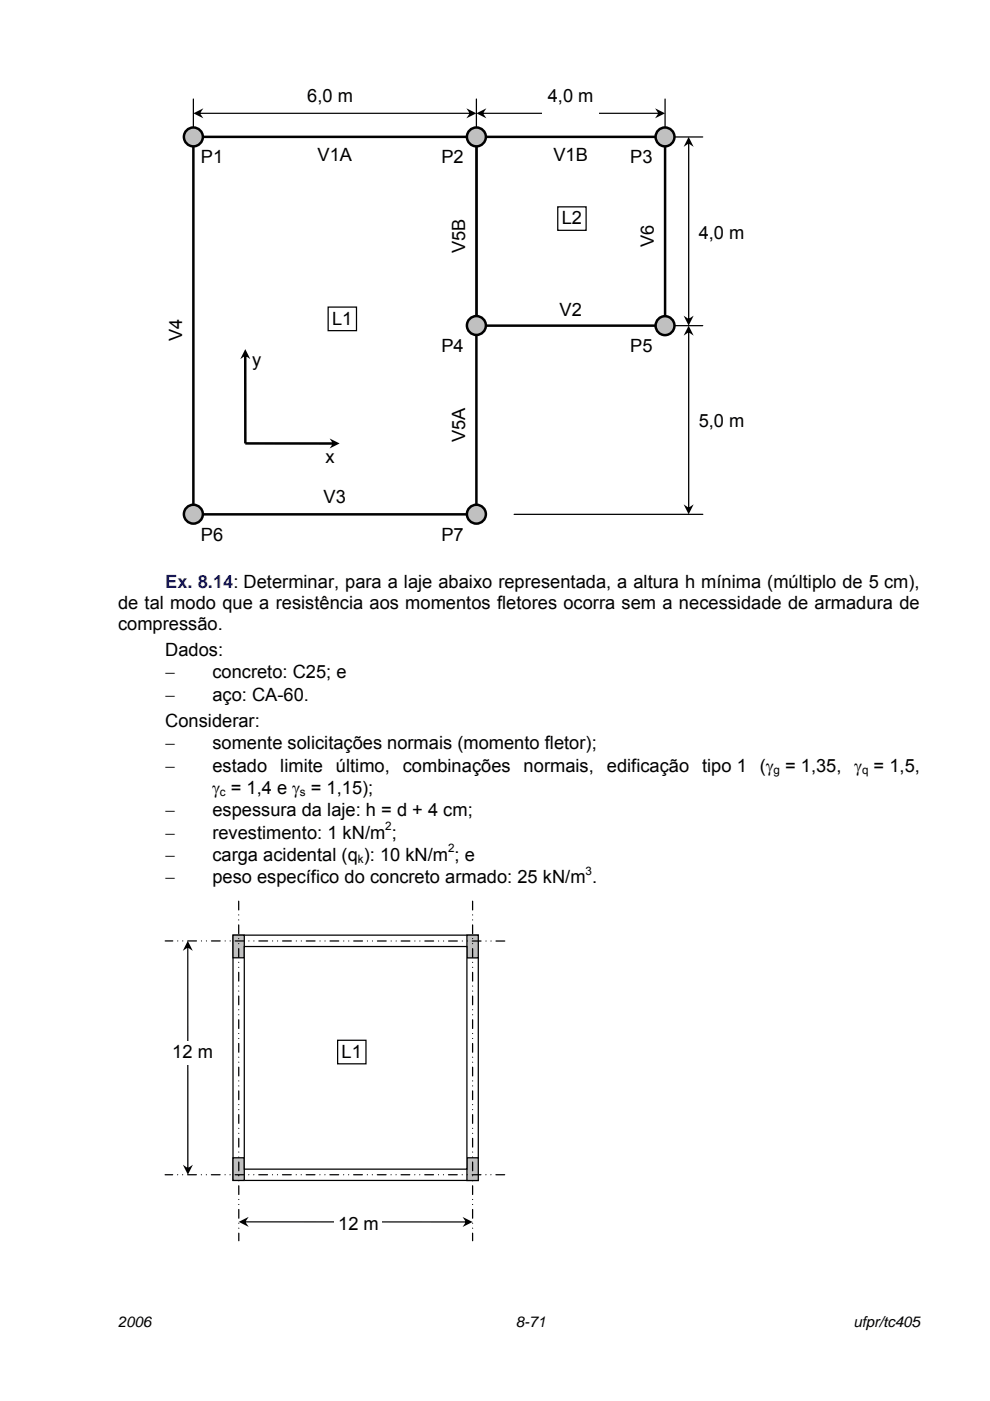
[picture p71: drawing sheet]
<svg xmlns="http://www.w3.org/2000/svg" width="210mm" height="297mm" viewBox="0 0 210 297" stroke-linecap="round" stroke-linejoin="round" font-family="sans-serif">
<defs><g id="words">
<g font-size="3.9">
<text x="65.1" y="21.6">6,0 m</text>
<text x="116.1" y="21.6">4,0 m</text>
<text x="42.6" y="34.6">P1</text>
<text x="67.3" y="34.1">V1A</text>
<text x="93.6" y="34.6">P2</text>
<text x="117.3" y="34.1">V1B</text>
<text x="133.6" y="34.6">P3</text>
<text x="119.1" y="47.6">L2</text>
<text x="98.6" y="53.7" transform="rotate(-90 98.6 53.7)">V5B</text>
<text x="138.6" y="52.4" transform="rotate(-90 138.6 52.4)">V6</text>
<text x="148.1" y="50.6">4,0 m</text>
<text x="70.4" y="68.8">L1</text>
<text x="118.6" y="67.1">V2</text>
<text x="38.6" y="72.4" transform="rotate(-90 38.6 72.4)">V4</text>
<text x="53.5" y="77.6">y</text>
<text x="93.6" y="74.6">P4</text>
<text x="133.6" y="74.6">P5</text>
<text x="98.6" y="93.7" transform="rotate(-90 98.6 93.7)">V5A</text>
<text x="148.1" y="90.6">5,0 m</text>
<text x="69" y="98.2">x</text>
<text x="68.6" y="106.6">V3</text>
<text x="42.6" y="114.6">P6</text>
<text x="93.6" y="114.6">P7</text>
<text x="25" y="129.1">de tal modo que a resistÍncia aos momentos fletores ocorra sem a necessidade de armadura de</text>
<text x="25" y="133.6">compress„o.</text>
<text x="35" y="139.1">Dados:</text>
<text x="35" y="143.8">−</text>
<text x="45" y="143.8">concreto: C25; e</text>
<text x="35" y="148.6">−</text>
<text x="45" y="148.6">aÁo: CA-60.</text>
<text x="35" y="154.1">Considerar:</text>
<text x="35" y="158.8">−</text>
<text x="45" y="158.8">somente solicitaÁıes normais (momento fletor);</text>
<text x="35" y="163.6">−</text>
<text x="45" y="163.6">estado</text>
<text x="59.4" y="163.6">limite</text>
<text x="71.2" y="163.6">˙ltimo,</text>
<text x="85.4" y="163.6">combinaÁıes</text>
<text x="111" y="163.6">normais,</text>
<text x="128.7" y="163.6">edificaÁ„o</text>
<text x="148.9" y="163.6">tipo 1</text>
<text x="161.1" y="163.6">(γ = 1,35,</text>
<text x="181.2" y="163.6">γ = 1,5,</text>
<text x="35" y="173.1">−</text>
<text x="45" y="168.3">γ = 1,4 e γ = 1,15);</text>
<text x="45" y="173.1">espessura da laje: h = d + 4 cm;</text>
<text x="35" y="177.8">−</text>
<text x="45" y="177.8">revestimento: 1 kN/m ;</text>
<text x="35" y="182.5">−</text>
<text x="45" y="182.5">carga acidental (q ): 10 kN/m ; e</text>
<text x="35" y="187.2">−</text>
<text x="45" y="187.2">peso especÌfico do concreto armado: 25 kN/m .</text>
<text x="36.5" y="224.2">12 m</text>
<text x="72.4" y="224.3">L1</text>
<text x="71.7" y="260.8">12 m</text>
</g>
<text font-size="3.9" fill="#00f" x="35" y="124.7">Ex. 8.14: Determinar, para a laje abaixo representada, a altura h mÌnima (m˙ltiplo de 5 cm),</text>
<g font-size="3.2">
<text x="25" y="281.3">2006</text>
<text x="109.4" y="281.3">8-71</text>
<text x="180.9" y="281.3">ufpr/tc405</text>
</g>
<g font-size="2.5">
<text x="164" y="164.1">g</text>
<text x="182.8" y="164.1">q</text>
<text x="46.6" y="168.8">c</text>
<text x="63.6" y="168.8">s</text>
<text x="81.7" y="176">2</text>
<text x="75.9" y="183">k</text>
<text x="95" y="180.7">2</text>
<text x="124.2" y="185.5">3</text>
</g>
</g></defs>
<path d="M39.7 200.8l.2 .1 .1 46.8-.2 .1-.1-.1zM39.8 199.5l1.1 2.1-1.1-.7-1 .7zM38.8 247l1 .7 1.1-.7-1.1 2.1z" fill="#000"/>
<path d="M49.4 198.3h52v52h-52z" fill="#fff"/>
<path d="M49.4 198.3h52v52h-52z" fill="none" stroke="#000" stroke-width=".26"/>
<path d="M49.4 245.5h2.4v4.8h-2.4z" fill="#c0c0c0"/>
<path d="M49.4 245.5h2.4v4.8h-2.4z" fill="none" stroke="#000" stroke-width=".26"/>
<path d="M49.4 198.3h2.4v4.8h-2.4z" fill="#c0c0c0"/>
<path d="M49.4 198.3h2.4v4.8h-2.4z" fill="none" stroke="#000" stroke-width=".26"/>
<path d="M99 245.5h2.4v4.8h-2.4z" fill="#c0c0c0"/>
<path d="M99 245.5h2.4v4.8h-2.4z" fill="none" stroke="#000" stroke-width=".26"/>
<path d="M99 198.3h2.4v4.8h-2.4z" fill="#c0c0c0"/>
<path d="M99 198.3h2.4v4.8h-2.4z" fill="none" stroke="#000" stroke-width=".26"/>
<path d="M50.6 191.1v72M107 199.5h-72M107 249.1h-72" fill="none" stroke="#000" stroke-width=".26" stroke-dasharray="1.9 1.1 0 1.1 0 1.1"/>
<path d="M51.9 259h46.9l.1 .1-.1 .1h-46.8zM50.6 259.1l2.1-1.1-.7 1.1 .7 1zM98.1 258l2.1 1.1-2.1 1 .7-1z" fill="#000"/>
<path d="M51.8 200.7h47.2v47.2h-47.2z" fill="#fff"/>
<path d="M51.8 200.7h47.2v47.2h-47.2z" fill="none" stroke="#000" stroke-width=".26"/>
<path d="M100.2 191.1v72" fill="none" stroke="#000" stroke-width=".26" stroke-dasharray="1.9 1.1 0 1.1 0 1.1"/>
<g fill="#fff">
<path d="M71 257.2h10v4.9h-10z"/>
<path d="M35.8 220.7h10v5h-10z"/>
<path d="M71.6 220.6h6v4.9h-6z"/>
</g>
<path d="M71.6 220.6h6v5h-6z" fill="none" stroke="#000" stroke-width=".26"/>
<g fill="#fff">
<path d="M64 18h12v6h-12z"/>
<path d="M101 29h40v40h-40z"/>
</g>
<path d="M101 29h40v40h-40z" fill="none" stroke="#000" stroke-width=".53"/>
<path d="M41 29h60v80h-60z" fill="#fff"/>
<path d="M41 29h60v80.1h-60z" fill="none" stroke="#000" stroke-width=".53"/>
<path d="M41 21v6M101 21v6M141 21v6M143 29h6M143 69h6M109 109.1h40" fill="none" stroke="#000" stroke-width=".26"/>
<g fill="#000">
<path d="M42.3 23.9h57.3l.1 .1-.1 .2h-57.2zM41 24l2.1-1-.7 1 .7 1.1zM98.9 23l2.1 1-2.1 1.1 .7-1.1z"/>
<path d="M102.3 23.9h37.3l.1 .1-.1 .2h-37.2zM101 24l2.1-1-.7 1 .7 1.1zM138.9 23l2.1 1-2.1 1.1 .7-1.1z"/>
<path d="M145.9 30.3l.3 .1v37.2l-.2 .2-.1-.2zM146 29l1.1 2.1-1.1-.7-1.1 .7zM144.9 66.9l1.1 .7 1.1-.7-1.1 2.1z"/>
<path d="M145.9 70.4h.3v37.3l-.2 .1-.1-.1zM146 69l1.1 2.2-1.1-.8-1.1 .8zM144.9 106.9l1.1 .8 1.1-.8-1.1 2.2z"/>
</g>
<g fill="#fff">
<path d="M115 18h12v6h-12z"/>
<path d="M147 47h12v6h-12z"/>
<path d="M147 87h12v6h-12z"/>
<path d="M69.6 65.1h6v5h-6z"/>
</g>
<path d="M69.6 65.1h6v5h-6z" fill="none" stroke="#000" stroke-width=".26"/>
<path d="M118.3 43.8h5.9v5h-5.9z" fill="#fff"/>
<path d="M118.3 43.9h6v4.9h-6z" fill="none" stroke="#000" stroke-width=".26"/>
<g fill="#fff">
<path d="M42 111h6v5.5h-6z"/>
<path d="M93 31h6v5.5h-6z"/>
<path d="M93 71h6v5.5h-6z"/>
<path d="M133 71h6v5.5h-6z"/>
<path d="M93 111h6v5.5h-6z"/>
<path d="M42 31h6v5.5h-6z"/>
<path d="M133 31h6v5.5h-6z"/>
<path d="M95 85h5.5v10h-5.5z"/>
<path d="M95 45h5.5v10h-5.5z"/>
</g>
<circle cx="41" cy="29" r="2" fill="#c0c0c0"/>
<circle cx="41" cy="29" r="2" fill="none" stroke="#000" stroke-width=".53"/>
<circle cx="101" cy="29" r="2" fill="#c0c0c0"/>
<circle cx="101" cy="29" r="2" fill="none" stroke="#000" stroke-width=".53"/>
<circle cx="141" cy="29" r="2" fill="#c0c0c0"/>
<circle cx="141" cy="29" r="2" fill="none" stroke="#000" stroke-width=".53"/>
<circle cx="101" cy="69" r="2" fill="#c0c0c0"/>
<circle cx="101" cy="69" r="2" fill="none" stroke="#000" stroke-width=".53"/>
<circle cx="141" cy="69" r="2" fill="#c0c0c0"/>
<circle cx="141" cy="69" r="2" fill="none" stroke="#000" stroke-width=".53"/>
<circle cx="41" cy="109" r="2" fill="#c0c0c0"/>
<circle cx="41" cy="109" r="2" fill="none" stroke="#000" stroke-width=".53"/>
<circle cx="101" cy="109" r="2" fill="#c0c0c0"/>
<circle cx="101" cy="109" r="2" fill="none" stroke="#000" stroke-width=".53"/>
<g fill="#fff">
<path d="M67.5 94.6h5v5h-5z"/>
<path d="M53.5 74h5v5h-5z"/>
</g>
<g fill="#000">
<path d="M51.7 75.4h.6v18.6h-.5zM52 74l1.1 2.1-1.1-.7-1.1 .7z"/>
<path d="M52 93.7l18.6 .1v.5h-18.6zM69.9 93l2.1 1-2.1 1.1 .7-1.1z"/>
</g>
<g fill="#fff">
<path d="M35 65h5.5v10h-5.5z"/>
<path d="M135 45h5.5v10h-5.5z"/>
<path d="M66 30.5h10v5h-10z"/>
<path d="M116 30.5h10v5h-10z"/>
<path d="M66 103h10v5h-10z"/>
<path d="M116 63.5h10v5h-10z"/>
</g>
<use href="#words"/>
</svg>
